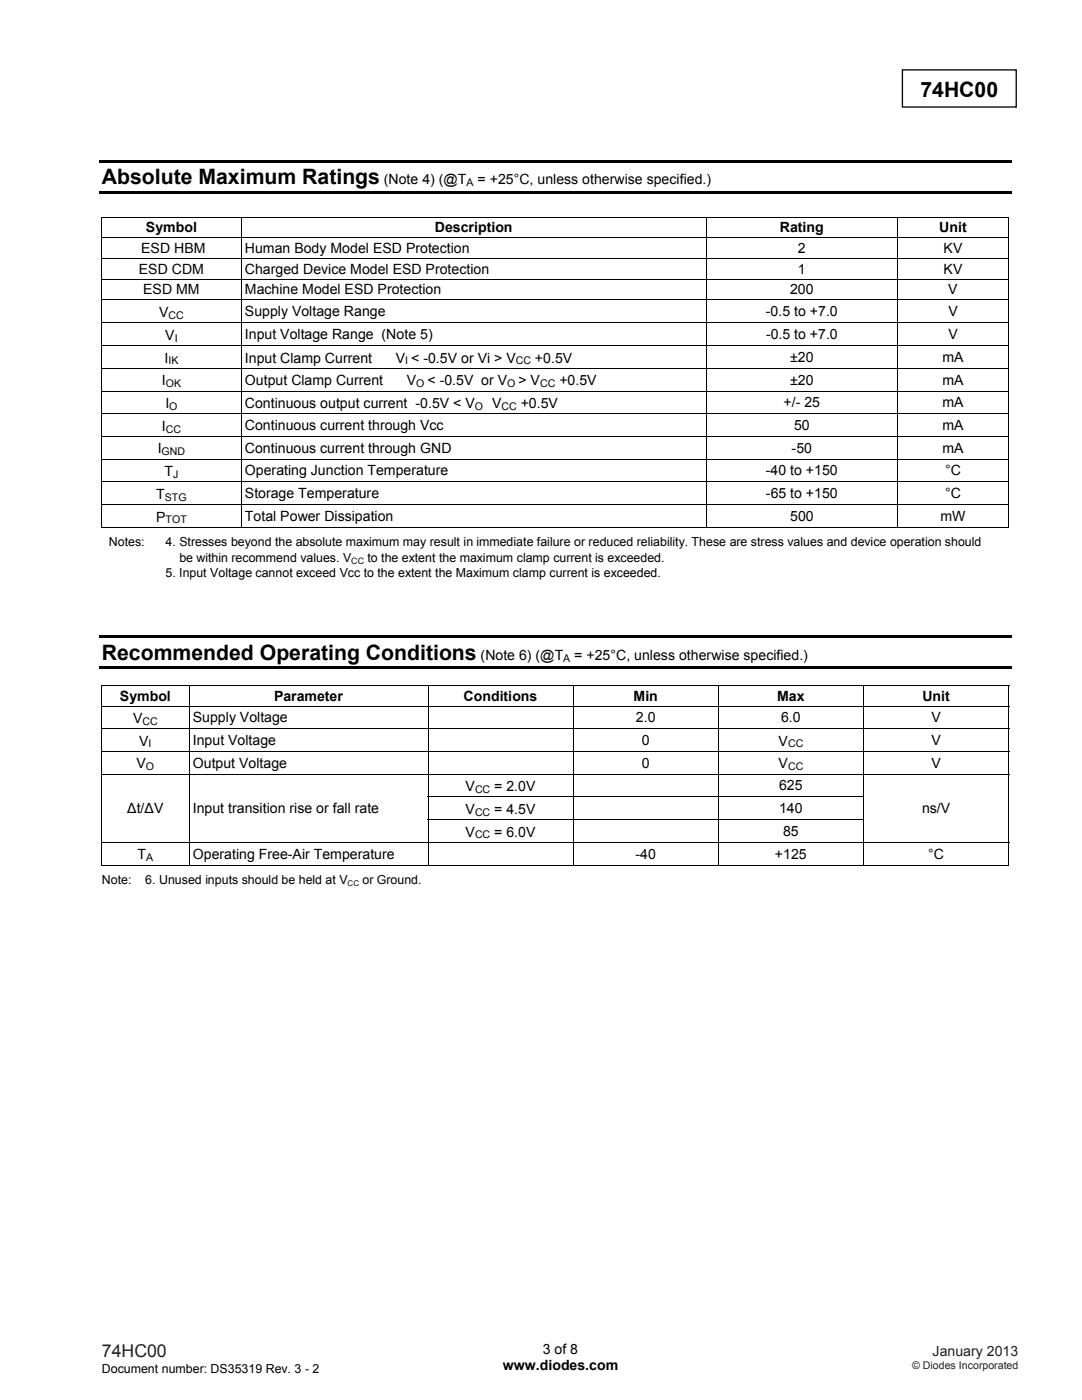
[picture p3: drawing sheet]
<svg xmlns="http://www.w3.org/2000/svg" width="216mm" height="279mm" viewBox="0 0 216 279" stroke-linecap="round" stroke-linejoin="round" font-family="sans-serif">
<defs><g id="words">
<g font-size="4.2">
<text x="183.7" y="19.3">74HC00</text>
<text x="20.3" y="36.8">Absolute Maximum Ratings</text>
<text x="20.3" y="131.7">Recommended Operating Conditions</text>
</g>
<text font-size="3.5" fill="#231f20" x="20.3" y="270.9">74HC00</text>
<g font-size="2.8">
<text x="76.6" y="36.8">(Note 4) (@T</text>
<text x="95.3" y="36.8">= +25°C, unless otherwise specified.)</text>
<text x="29.1" y="46.4">Symbol</text>
<text x="86.8" y="46.4">Description</text>
<text x="155.6" y="46.4">Rating</text>
<text x="187.4" y="46.4">Unit</text>
<text x="28.2" y="50.5">ESD HBM</text>
<text x="48.9" y="50.5">Human Body Model ESD Protection</text>
<text x="159.2" y="50.5">2</text>
<text x="188.3" y="50.5">KV</text>
<text x="27.7" y="54.6">ESD CDM</text>
<text x="28.6" y="58.8">ESD MM</text>
<text x="48.9" y="58.8">Machine Model ESD Protection</text>
<text x="48.9" y="54.6">Charged Device Model ESD Protection</text>
<text x="157.7" y="58.8">200</text>
<text x="159.2" y="54.6">1</text>
<text x="188.3" y="54.6">KV</text>
<text x="189.2" y="58.8">V</text>
<text x="31.7" y="63.2">V</text>
<text x="48.9" y="63.1">Supply Voltage Range</text>
<text x="152.8" y="63.1">-0.5 to +7.0</text>
<text x="189.2" y="63.1">V</text>
<text x="33" y="67.8">V</text>
<text x="48.9" y="67.7">Input Voltage Range (Note 5)</text>
<text x="152.8" y="67.7">-0.5 to +7.0</text>
<text x="189.2" y="67.7">V</text>
<text x="32.3" y="76.9">I</text>
<text x="32.8" y="72.3">I</text>
<text x="48.9" y="72.3">Input Clamp Current</text>
<text x="48.9" y="76.9">Output Clamp Current</text>
<text x="79" y="72.3">V &lt; -0.5V or Vi &gt; V</text>
<text x="81.2" y="76.9">V</text>
<text x="85.3" y="76.9">&lt; -0.5V or V</text>
<text x="103.4" y="76.9">&gt; V</text>
<text x="106.7" y="72.3">+0.5V</text>
<text x="111.6" y="76.9">+0.5V</text>
<text x="157.7" y="72.2">±20</text>
<text x="157.7" y="76.8">±20</text>
<text x="188.1" y="72.2">mA</text>
<text x="188.1" y="76.8">mA</text>
<text x="33" y="81.4">I</text>
<text x="48.9" y="81.4">Continuous output current -0.5V &lt; V</text>
<text x="98.2" y="81.4">V</text>
<text x="103.9" y="81.4">+0.5V</text>
<text x="156.4" y="81.3">+/- 25</text>
<text x="188.1" y="81.3">mA</text>
<text x="32.3" y="86">I</text>
<text x="48.9" y="85.8">Continuous current through Vcc</text>
<text x="158.4" y="85.8">50</text>
<text x="188.1" y="85.8">mA</text>
<text x="31.5" y="90.5">I</text>
<text x="32.8" y="95">T</text>
<text x="48.9" y="94.9">Operating Junction Temperature</text>
<text x="48.9" y="90.3">Continuous current through GND</text>
<text x="152.8" y="94.9">-40 to +150</text>
<text x="158" y="90.3">-50</text>
<text x="188.1" y="90.3">mA</text>
<text x="188.6" y="94.9">°C</text>
<text x="31.2" y="99.5">T</text>
<text x="48.9" y="99.4">Storage Temperature</text>
<text x="152.8" y="99.4">-65 to +150</text>
<text x="188.6" y="99.4">°C</text>
<text x="31.2" y="104.1">P</text>
<text x="48.9" y="103.9">Total Power Dissipation</text>
<text x="157.7" y="103.9">500</text>
<text x="187.7" y="103.9">mW</text>
<text x="95.9" y="131.7">(Note 6) (@T</text>
<text x="114.6" y="131.7">= +25°C, unless otherwise specified.)</text>
<text x="23.9" y="139.8">Symbol</text>
<text x="54.7" y="139.8">Parameter</text>
<text x="92.5" y="139.8">Conditions</text>
<text x="126.4" y="139.8">Min</text>
<text x="155.1" y="139.8">Max</text>
<text x="184.1" y="139.8">Unit</text>
<text x="26.5" y="144.3">V</text>
<text x="27.8" y="148.8">V</text>
<text x="38.5" y="144.1">Supply Voltage</text>
<text x="38.5" y="148.7">Input Voltage</text>
<text x="126.9" y="144.1">2.0</text>
<text x="128.1" y="148.7">0</text>
<text x="155.4" y="148.8">V</text>
<text x="155.9" y="144.1">6.0</text>
<text x="185.9" y="144.1">V</text>
<text x="185.9" y="148.7">V</text>
<text x="27.2" y="153.4">V</text>
<text x="38.5" y="153.2">Output Voltage</text>
<text x="128.1" y="153.2">0</text>
<text x="155.4" y="153.4">V</text>
<text x="185.9" y="153.2">V</text>
<text x="92.9" y="157.9">V</text>
<text x="98.6" y="157.9">= 2.0V</text>
<text x="155.5" y="157.7">625</text>
<text x="25.4" y="162.3">Δt/ΔV</text>
<text x="38.5" y="162.3">Input transition rise or fall rate</text>
<text x="92.9" y="162.4">V</text>
<text x="92.9" y="166.9">V</text>
<text x="98.6" y="162.4">= 4.5V</text>
<text x="98.6" y="166.9">= 6.0V</text>
<text x="155.5" y="162.3">140</text>
<text x="156.3" y="166.8">85</text>
<text x="184" y="162.3">ns/V</text>
<text x="27.5" y="171.5">T</text>
<text x="38.5" y="171.3">Operating Free-Air Temperature</text>
<text x="126.8" y="171.3">-40</text>
<text x="154.6" y="171.3">+125</text>
<text x="185.2" y="171.3">°C</text>
<text x="100.3" y="273.5">www.diodes.com</text>
<text x="108.3" y="270.2">3 of 8</text>
</g>
<text font-size="2.8" fill="#231f20" x="186.1" y="270.6">January 2013</text>
<g font-size="2.5">
<text x="21.7" y="109">Notes:</text>
<text x="33" y="109">4. Stresses beyond the absolute maximum may result in immediate failure or reduced reliability. These are stress values and device operation should</text>
<text x="35.8" y="112.2">be within recommend values. V</text>
<text x="73.3" y="112.2">to the extent the maximum clamp current is exceeded.</text>
<text x="33" y="115.1">5. Input Voltage cannot exceed Vcc to the extent the Maximum clamp current is exceeded.</text>
<text x="20.3" y="176.4">Note:</text>
<text x="29" y="176.4">6. Unused inputs should be held at V</text>
<text x="72.3" y="176.4">or Ground.</text>
<text x="20.3" y="274">Document number: DS35319 Rev. 3 - 2</text>
</g>
<g font-size="2.1">
<text x="93.1" y="37.2">A</text>
<text x="33.6" y="63.6">CC</text>
<text x="34.9" y="68.2">I</text>
<text x="33.1" y="77.2">OK</text>
<text x="33.6" y="72.7">IK</text>
<text x="80.9" y="72.7">I</text>
<text x="83.1" y="77.2">O</text>
<text x="101.2" y="77.2">O</text>
<text x="102.9" y="72.7">CC</text>
<text x="107.8" y="77.2">CC</text>
<text x="33.8" y="81.8">O</text>
<text x="94.8" y="81.8">O</text>
<text x="100.1" y="81.8">CC</text>
<text x="33.1" y="86.3">CC</text>
<text x="32.3" y="90.8">GND</text>
<text x="34.5" y="95.4">J</text>
<text x="32.9" y="99.9">STG</text>
<text x="33" y="104.4">TOT</text>
<text x="112.4" y="132">A</text>
<text x="28.4" y="144.6">CC</text>
<text x="29.7" y="149.2">I</text>
<text x="157.2" y="149.2">CC</text>
<text x="29.1" y="153.7">O</text>
<text x="157.2" y="153.7">CC</text>
<text x="94.8" y="158.2">CC</text>
<text x="94.8" y="162.8">CC</text>
<text x="94.8" y="167.3">CC</text>
<text x="29.2" y="171.8">A</text>
</g>
<text font-size="2.1" fill="#231f20" x="182" y="273.2">© Diodes Incorporated</text>
<text font-size="1.8" x="70.1" y="112.5">CC</text>
<text font-size="1.6" x="69.4" y="176.8">CC</text>
</g></defs>
<path d="M180.1 13.9h22.7v7.5h-22.7z" fill="none" stroke="#000" stroke-width=".26"/>
<g fill="#000">
<path d="M19.8 32h182v.5h-182zM19.8 38.1h182v.5h-182zM20.2 43.2h.2v.2h-.2zM201.2 43.2h.2v.2h-.2zM201.2 105.2h.2v.1h-.2zM19.8 126.8h182v.5h-182zM19.8 132.9h182v.6h-182zM20.2 136.7h.2v.2h-.2zM201.2 136.7h.2v.2h-.2zM20.2 159h.2v.1h-.2zM37.6 159h.2v.1h-.2zM172.2 159h.2v.1h-.2z"/>
<path d="M201.2 159h.2v.1h-.2zM20.2 163.5h.2v.2h-.2zM37.6 163.5h.2v.2h-.2zM172.2 163.5h.2v.2h-.2zM201.2 163.5h.2v.2h-.2zM201.2 172.6h.2v.1h-.2z"/>
</g>
<g fill="none" stroke="#000" stroke-width=".2">
<path d="M20.2 43.3h181.2M20.2 47.5h181.2M20.2 51.6h181.2M20.2 55.7h181.2M20.2 59.8h181.2M20.3 43.4v4M20.3 47.5v4M20.3 51.7v3.9M20.3 55.8v4M20.3 59.9v4.5M48.1 43.4v4M48.1 47.5v4"/>
<path d="M48.1 51.7v3.9M48.1 55.8v4M48.1 59.9v4.5M141 43.4v4M141 47.5v4M141 51.7v3.9M141 55.8v4M141 59.9v4.5M179.1 43.4v4M179.1 47.5v4M179.1 51.7v3.9M179.1 55.8v4"/>
<path d="M179.1 59.9v4.5M201.3 43.4v4M201.3 47.5v4M201.3 51.7v3.9M201.3 55.8v4M201.3 59.9v4.5M20.2 64.5h181.2M20.2 69h181.2M20.2 73.5h181.2M20.2 78h181.2M20.3 64.5v4.4M20.3 69.1v4.3"/>
<path d="M20.3 73.6v4.4M20.3 78.1v4.4M48.1 64.5v4.4M48.1 69.1v4.3M48.1 73.6v4.4M48.1 78.1v4.4M141 64.5v4.4M141 69.1v4.3M141 73.6v4.4M141 78.1v4.4M179.1 64.5v4.4M179.1 69.1v4.3"/>
<path d="M179.1 73.6v4.4M179.1 78.1v4.4M201.3 64.5v4.4M201.3 69.1v4.3M201.3 73.6v4.4M201.3 78.1v4.4M20.2 82.6h181.2M20.2 87.1h181.2M20.2 91.7h181.2M20.2 96.2h181.2M20.3 82.7v4.3M20.3 87.2v4.4"/>
<path d="M20.3 91.7v4.4M20.3 96.3v4.3M48.1 82.7v4.3M48.1 87.2v4.4M48.1 91.7v4.4M48.1 96.3v4.3M141 82.7v4.3M141 87.2v4.4M141 91.7v4.4M141 96.3v4.3M179.1 82.7v4.3M179.1 87.2v4.4"/>
<path d="M179.1 91.7v4.4M179.1 96.3v4.3M201.3 82.7v4.3M201.3 87.2v4.4M201.3 91.7v4.4M201.3 96.3v4.3M20.2 100.7h181.2M20.2 105.2h27.8M20.3 100.8v4.5M48.1 100.8v4.5M48.2 105.2h92.7M141 100.8v4.5"/>
<path d="M141.1 105.2h37.9M179.1 100.8v4.5M179.2 105.2h22M201.3 100.8v4.5M20.2 136.8h181.2M20.3 136.9v3.9M37.7 136.9v3.9M85.4 136.9v3.9M114.4 136.9v3.9M143.4 136.9v3.9M172.3 136.9v3.9M201.3 136.9v3.9"/>
<path d="M20.2 140.9h181.2M20.2 145.4h181.2M20.2 150h181.2M20.2 154.5h181.2M20.3 141v4.4M20.3 145.5v4.4M20.3 150.1v4.3M20.3 154.6v4.4M20.3 159.1v4.4M37.7 141v4.4M37.7 145.5v4.4M37.7 150.1v4.3"/>
<path d="M37.7 154.6v4.4M37.7 159.1v4.4M85.3 159h86.9M85.4 141v4.4M85.4 145.5v4.4M85.4 150.1v4.3M85.4 154.6v4.4M85.4 159.1v4.4M114.4 141v4.4M114.4 145.5v4.4M114.4 150.1v4.3M114.4 154.6v4.4"/>
<path d="M114.4 159.1v4.4M143.4 141v4.4M143.4 145.5v4.4M143.4 150.1v4.3M143.4 154.6v4.4M143.4 159.1v4.4M172.3 141v4.4M172.3 145.5v4.4M172.3 150.1v4.3M172.3 154.6v4.4M172.3 159.1v4.4M201.3 141v4.4"/>
<path d="M201.3 145.5v4.4M201.3 150.1v4.3M201.3 154.6v4.4M201.3 159.1v4.4M20.2 168.1h181.2M20.2 172.6h17.4M20.3 163.7v4.3M20.3 168.2v4.5M37.7 163.7v4.3M37.7 168.2v4.5M37.8 172.6h47.5M85.4 163.7v4.3"/>
<path d="M85.4 168.2v4.5M85.5 172.6h28.8M114.4 163.7v4.3M114.4 168.2v4.5M114.4 172.6h28.9M143.4 163.7v4.3M143.4 168.2v4.5M143.4 172.6h28.8M172.2 163.6h-86.9M172.3 163.7v4.3M172.3 168.2v4.5M172.4 172.6h28.8"/>
<path d="M201.3 163.7v4.3M201.3 168.2v4.5"/>
</g>
<use href="#words"/>
</svg>
